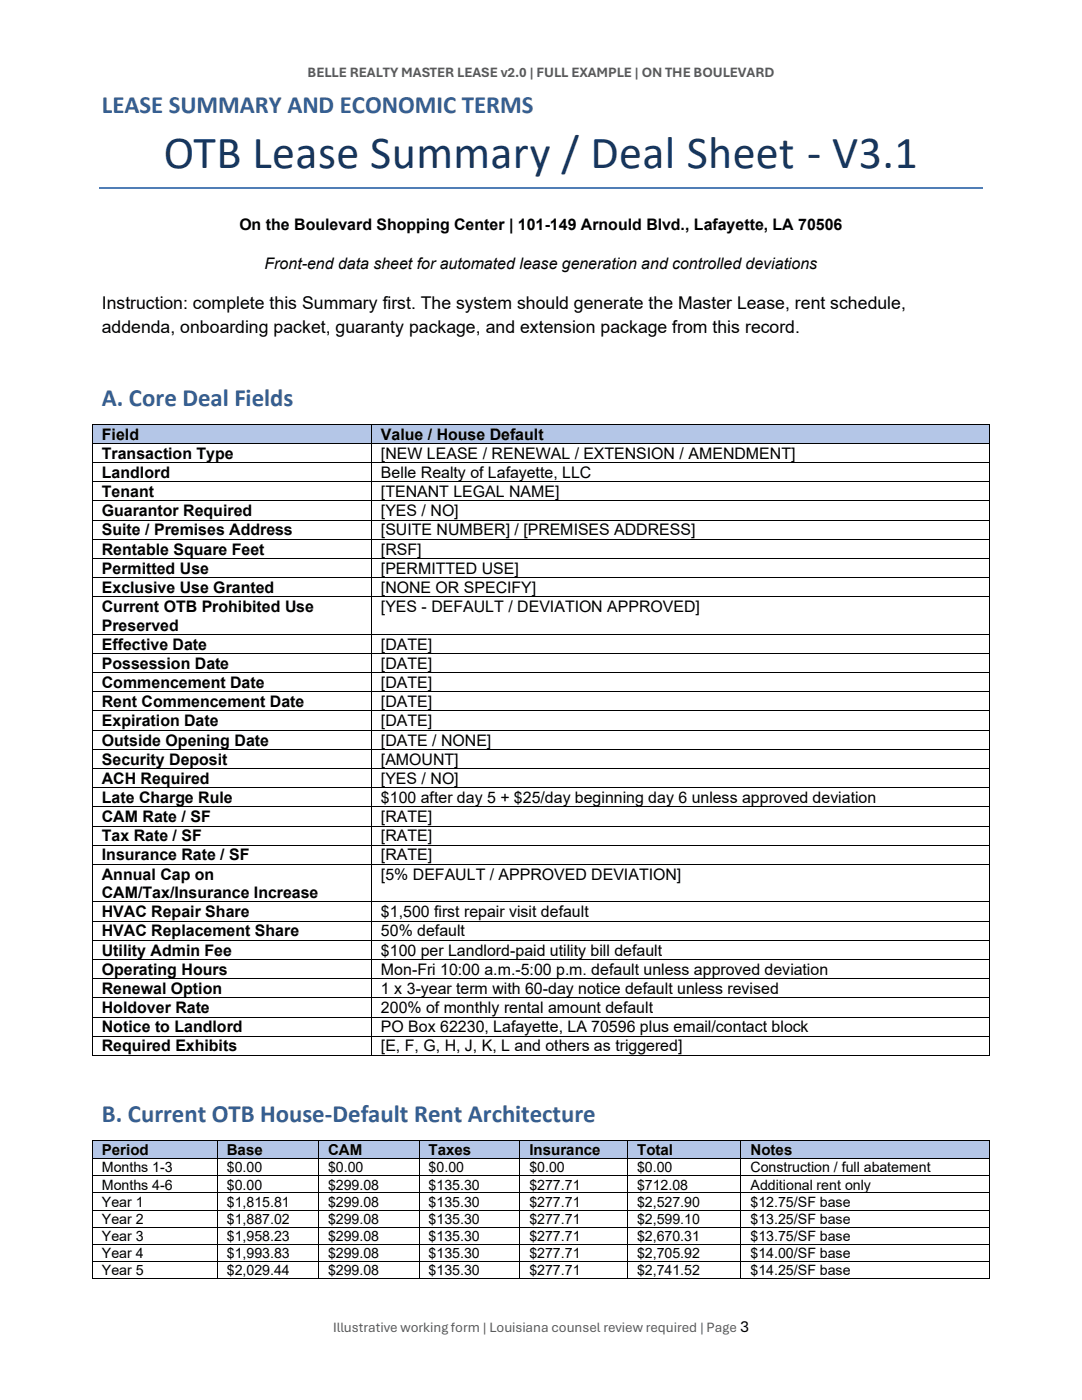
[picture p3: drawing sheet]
<svg xmlns="http://www.w3.org/2000/svg" width="216mm" height="279mm" viewBox="0 0 216 279" stroke-linecap="round" stroke-linejoin="round" font-family="sans-serif">
<defs><g id="words">
<text font-size="9.2" fill="#17365d" x="32.7" y="33.5">OTB Lease Summary / Deal Sheet - V3.1</text>
<g font-size="5" fill="#365f91">
<text x="20.3" y="22.5">LEASE SUMMARY AND ECONOMIC TERMS</text>
<text x="20.3" y="80.9">A. Core Deal Fields</text>
<text x="20.3" y="223.9">B. Current OTB House-Default Rent Architecture</text>
</g>
<g font-size="3.5">
<text x="20.3" y="61.7">Instruction: complete this Summary first. The system should generate the Master Lease, rent schedule,</text>
<text x="20.3" y="66.4">addenda, onboarding packet, guaranty package, and extension package from this record.</text>
</g>
<text font-size="3.3" x="147.7" y="265.8">3</text>
<g font-size="3.2">
<text x="47.8" y="46">On the Boulevard Shopping Center | 101-149 Arnould Blvd., Lafayette, LA 70506</text>
<text x="52.8" y="53.7">Front-end data sheet for automated lease generation and controlled deviations</text>
<text x="20.3" y="87.7">Field</text>
<text x="76" y="87.7">Value / House Default</text>
<text x="20.3" y="91.5">Transaction Type</text>
<text x="20.3" y="95.4">Landlord</text>
<text x="76" y="91.5">[NEW LEASE / RENEWAL / EXTENSION / AMENDMENT]</text>
<text x="76" y="95.4">Belle Realty of Lafayette, LLC</text>
<text x="20.3" y="99.2">Tenant</text>
<text x="76" y="99.2">[TENANT LEGAL NAME]</text>
<text x="20.3" y="103">Guarantor Required</text>
<text x="20.3" y="106.9">Suite / Premises Address</text>
<text x="76" y="103">[YES / NO]</text>
<text x="76" y="106.9">[SUITE NUMBER] / [PREMISES ADDRESS]</text>
<text x="20.3" y="110.7">Rentable Square Feet</text>
<text x="76" y="110.7">[RSF]</text>
<text x="20.3" y="114.5">Permitted Use</text>
<text x="20.3" y="118.3">Exclusive Use Granted</text>
<text x="76" y="114.5">[PERMITTED USE]</text>
<text x="76" y="118.3">[NONE OR SPECIFY]</text>
<text x="20.3" y="122.1">Current OTB Prohibited Use</text>
<text x="20.3" y="125.8">Preserved</text>
<text x="76" y="122.1">[YES - DEFAULT / DEVIATION APPROVED]</text>
<text x="20.3" y="129.6">Effective Date</text>
<text x="76" y="129.6">[DATE]</text>
<text x="20.3" y="133.5">Possession Date</text>
<text x="20.3" y="137.3">Commencement Date</text>
<text x="76" y="133.5">[DATE]</text>
<text x="76" y="137.3">[DATE]</text>
<text x="20.3" y="141.1">Rent Commencement Date</text>
<text x="76" y="141.1">[DATE]</text>
<text x="20.3" y="145">Expiration Date</text>
<text x="20.3" y="148.8">Outside Opening Date</text>
<text x="76" y="145">[DATE]</text>
<text x="76" y="148.8">[DATE / NONE]</text>
<text x="20.3" y="152.6">Security Deposit</text>
<text x="76" y="152.6">[AMOUNT]</text>
<text x="20.3" y="156.4">ACH Required</text>
<text x="20.3" y="160.3">Late Charge Rule</text>
<text x="76" y="156.4">[YES / NO]</text>
<text x="76" y="160.3">$100 after day 5 + $25/day beginning day 6 unless approved deviation</text>
<text x="20.3" y="164.1">CAM Rate / SF</text>
<text x="20.3" y="167.9">Tax Rate / SF</text>
<text x="76" y="164.1">[RATE]</text>
<text x="76" y="167.9">[RATE]</text>
<text x="20.3" y="171.7">Insurance Rate / SF</text>
<text x="76" y="171.7">[RATE]</text>
<text x="20.3" y="175.6">Annual Cap on</text>
<text x="20.3" y="179.2">CAM/Tax/Insurance Increase</text>
<text x="76" y="175.6">[5% DEFAULT / APPROVED DEVIATION]</text>
<text x="20.3" y="183.1">HVAC Repair Share</text>
<text x="76" y="183.1">$1,500 first repair visit default</text>
<text x="20.3" y="186.9">HVAC Replacement Share</text>
<text x="20.3" y="190.7">Utility Admin Fee</text>
<text x="76" y="186.9">50% default</text>
<text x="76" y="190.7">$100 per Landlord-paid utility bill default</text>
<text x="20.3" y="194.5">Operating Hours</text>
<text x="76" y="194.5">Mon-Fri 10:00 a.m.-5:00 p.m. default unless approved deviation</text>
<text x="20.3" y="198.4">Renewal Option</text>
<text x="20.3" y="202.2">Holdover Rate</text>
<text x="76" y="198.4">1 x 3-year term with 60-day notice default unless revised</text>
<text x="76" y="202.2">200% of monthly rental amount default</text>
<text x="20.3" y="206">Notice to Landlord</text>
<text x="20.3" y="209.8">Required Exhibits</text>
<text x="76" y="206">PO Box 62230, Lafayette, LA 70596 plus email/contact block</text>
<text x="76" y="209.8">[E, F, G, H, J, K, L and others as triggered]</text>
</g>
<g font-size="3">
<text x="20.3" y="230.5">Period</text>
<text x="45.3" y="230.5">Base</text>
<text x="65.5" y="230.5">CAM</text>
<text x="85.5" y="230.5">Taxes</text>
<text x="105.6" y="230.5">Insurance</text>
<text x="127.1" y="230.5">Total</text>
<text x="149.8" y="230.5">Notes</text>
</g>
<g font-size="2.8" fill="#5a5a5a">
<text x="61.3" y="15.3">BELLE REALTY MASTER LEASE v2.0 | FULL EXAMPLE | ON THE BOULEVARD</text>
<text x="66.5" y="265.8">Illustrative working form | Louisiana counsel review required | Page</text>
</g>
<g font-size="2.8">
<text x="20.3" y="234">Months 1-3</text>
<text x="45.3" y="234">$0.00</text>
<text x="65.5" y="234">$0.00</text>
<text x="85.5" y="234">$0.00</text>
<text x="105.6" y="234">$0.00</text>
<text x="127.1" y="234">$0.00</text>
<text x="149.8" y="234">Construction / full abatement</text>
<text x="20.3" y="237.4">Months 4-6</text>
<text x="45.3" y="237.4">$0.00</text>
<text x="65.5" y="237.4">$299.08</text>
<text x="85.5" y="237.4">$135.30</text>
<text x="105.6" y="237.4">$277.71</text>
<text x="127.1" y="237.4">$712.08</text>
<text x="149.8" y="237.4">Additional rent only</text>
<text x="20.3" y="240.8">Year 1</text>
<text x="20.3" y="244.3">Year 2</text>
<text x="45.3" y="240.8">$1,815.81</text>
<text x="45.3" y="244.3">$1,887.02</text>
<text x="65.5" y="240.8">$299.08</text>
<text x="65.5" y="244.3">$299.08</text>
<text x="85.5" y="240.8">$135.30</text>
<text x="85.5" y="244.3">$135.30</text>
<text x="105.6" y="240.8">$277.71</text>
<text x="105.6" y="244.3">$277.71</text>
<text x="127.1" y="240.8">$2,527.90</text>
<text x="127.1" y="244.3">$2,599.10</text>
<text x="149.8" y="240.8">$12.75/SF base</text>
<text x="149.8" y="244.3">$13.25/SF base</text>
<text x="20.3" y="247.7">Year 3</text>
<text x="20.3" y="251.1">Year 4</text>
<text x="45.3" y="247.7">$1,958.23</text>
<text x="45.3" y="251.1">$1,993.83</text>
<text x="65.5" y="247.7">$299.08</text>
<text x="65.5" y="251.1">$299.08</text>
<text x="85.5" y="247.7">$135.30</text>
<text x="85.5" y="251.1">$135.30</text>
<text x="105.6" y="247.7">$277.71</text>
<text x="105.6" y="251.1">$277.71</text>
<text x="127.1" y="247.7">$2,670.31</text>
<text x="127.1" y="251.1">$2,705.92</text>
<text x="149.8" y="247.7">$13.75/SF base</text>
<text x="149.8" y="251.1">$14.00/SF base</text>
<text x="20.3" y="254.5">Year 5</text>
<text x="45.3" y="254.5">$2,029.44</text>
<text x="65.5" y="254.5">$299.08</text>
<text x="85.5" y="254.5">$135.30</text>
<text x="105.6" y="254.5">$277.71</text>
<text x="127.1" y="254.5">$2,741.52</text>
<text x="149.8" y="254.5">$14.25/SF base</text>
</g>
</g></defs>
<path d="M19.8 37.5h176.3" fill="none" stroke="#4f81bd" stroke-width=".34"/>
<g fill="#b4c6e7">
<path d="M18.5 84.8h55.5v3.6h-55.5z" fill-rule="evenodd"/>
<path d="M20.3 84.8h51.9v3.6h-51.9z" fill-rule="evenodd"/>
<path d="M74.2 84.8h123.2v3.6h-123.2z" fill-rule="evenodd"/>
<path d="M76 84.8h119.6v3.6h-119.6z" fill-rule="evenodd"/>
</g>
<g fill="#000">
<path d="M18.3 84.5h.2v.2h-.2z" fill-rule="evenodd"/>
<path d="M18.3 84.5h.2v.2h-.2z" fill-rule="evenodd"/>
<path d="M18.3 88.4h.2v.2h-.2z" fill-rule="evenodd"/>
<path d="M18.3 92.2h.2v.2h-.2z" fill-rule="evenodd"/>
<path d="M18.3 96.1h.2v.1h-.2z" fill-rule="evenodd"/>
<path d="M74 84.5h.2v.2h-.2z" fill-rule="evenodd"/>
<path d="M74 88.4h.2v.2h-.2z" fill-rule="evenodd"/>
<path d="M74 92.2h.2v.2h-.2z" fill-rule="evenodd"/>
<path d="M74 96.1h.2v.1h-.2z" fill-rule="evenodd"/>
<path d="M197.4 84.5h.2v.2h-.2z" fill-rule="evenodd"/>
<path d="M197.4 84.5h.2v.2h-.2z" fill-rule="evenodd"/>
<path d="M197.4 88.4h.2v.2h-.2z" fill-rule="evenodd"/>
<path d="M197.4 92.2h.2v.2h-.2z" fill-rule="evenodd"/>
<path d="M197.4 96.1h.2v.1h-.2z" fill-rule="evenodd"/>
<path d="M18.3 99.9h.2v.2h-.2z" fill-rule="evenodd"/>
<path d="M18.3 103.7h.2v.2h-.2z" fill-rule="evenodd"/>
<path d="M18.3 107.5h.2v.2h-.2z" fill-rule="evenodd"/>
<path d="M18.3 111.4h.2v.1h-.2z" fill-rule="evenodd"/>
<path d="M18.3 115.2h.2v.2h-.2z" fill-rule="evenodd"/>
<path d="M18.3 119h.2v.2h-.2z" fill-rule="evenodd"/>
<path d="M74 99.9h.2v.2h-.2z" fill-rule="evenodd"/>
<path d="M74 103.7h.2v.2h-.2z" fill-rule="evenodd"/>
<path d="M74 107.5h.2v.2h-.2z" fill-rule="evenodd"/>
<path d="M74 111.4h.2v.1h-.2z" fill-rule="evenodd"/>
<path d="M74 115.2h.2v.2h-.2z" fill-rule="evenodd"/>
<path d="M74 119h.2v.2h-.2z" fill-rule="evenodd"/>
<path d="M197.4 99.9h.2v.2h-.2z" fill-rule="evenodd"/>
<path d="M197.4 103.7h.2v.2h-.2z" fill-rule="evenodd"/>
<path d="M197.4 107.5h.2v.2h-.2z" fill-rule="evenodd"/>
<path d="M197.4 111.4h.2v.1h-.2z" fill-rule="evenodd"/>
<path d="M197.4 115.2h.2v.2h-.2z" fill-rule="evenodd"/>
<path d="M197.4 119h.2v.2h-.2z" fill-rule="evenodd"/>
<path d="M18.3 126.5h.2v.2h-.2z" fill-rule="evenodd"/>
<path d="M18.3 130.3h.2v.2h-.2z" fill-rule="evenodd"/>
<path d="M18.3 134.2h.2v.1h-.2z" fill-rule="evenodd"/>
<path d="M18.3 138h.2v.2h-.2z" fill-rule="evenodd"/>
<path d="M74 126.5h.2v.2h-.2z" fill-rule="evenodd"/>
<path d="M74 130.3h.2v.2h-.2z" fill-rule="evenodd"/>
<path d="M74 134.2h.2v.1h-.2z" fill-rule="evenodd"/>
<path d="M74 138h.2v.2h-.2z" fill-rule="evenodd"/>
<path d="M197.4 126.5h.2v.2h-.2z" fill-rule="evenodd"/>
<path d="M197.4 130.3h.2v.2h-.2z" fill-rule="evenodd"/>
<path d="M197.4 134.2h.2v.1h-.2z" fill-rule="evenodd"/>
<path d="M197.4 138h.2v.2h-.2z" fill-rule="evenodd"/>
<path d="M18.3 141.8h.2v.2h-.2z" fill-rule="evenodd"/>
<path d="M18.3 145.6h.2v.2h-.2z" fill-rule="evenodd"/>
<path d="M18.3 149.5h.2v.1h-.2z" fill-rule="evenodd"/>
<path d="M18.3 153.3h.2v.2h-.2z" fill-rule="evenodd"/>
<path d="M18.3 157.1h.2v.2h-.2z" fill-rule="evenodd"/>
<path d="M74 141.8h.2v.2h-.2z" fill-rule="evenodd"/>
<path d="M74 145.6h.2v.2h-.2z" fill-rule="evenodd"/>
<path d="M74 149.5h.2v.1h-.2z" fill-rule="evenodd"/>
<path d="M74 153.3h.2v.2h-.2z" fill-rule="evenodd"/>
<path d="M74 157.1h.2v.2h-.2z" fill-rule="evenodd"/>
<path d="M197.4 141.8h.2v.2h-.2z" fill-rule="evenodd"/>
<path d="M197.4 145.6h.2v.2h-.2z" fill-rule="evenodd"/>
<path d="M197.4 149.5h.2v.1h-.2z" fill-rule="evenodd"/>
<path d="M197.4 153.3h.2v.2h-.2z" fill-rule="evenodd"/>
<path d="M197.4 157.1h.2v.2h-.2z" fill-rule="evenodd"/>
<path d="M18.3 160.9h.2v.2h-.2z" fill-rule="evenodd"/>
<path d="M18.3 164.8h.2v.2h-.2z" fill-rule="evenodd"/>
<path d="M18.3 168.6h.2v.2h-.2z" fill-rule="evenodd"/>
<path d="M18.3 172.4h.2v.2h-.2z" fill-rule="evenodd"/>
<path d="M74 160.9h.2v.2h-.2z" fill-rule="evenodd"/>
<path d="M74 164.8h.2v.2h-.2z" fill-rule="evenodd"/>
<path d="M74 168.6h.2v.2h-.2z" fill-rule="evenodd"/>
<path d="M74 172.4h.2v.2h-.2z" fill-rule="evenodd"/>
<path d="M197.4 160.9h.2v.2h-.2z" fill-rule="evenodd"/>
<path d="M197.4 164.8h.2v.2h-.2z" fill-rule="evenodd"/>
<path d="M197.4 168.6h.2v.2h-.2z" fill-rule="evenodd"/>
<path d="M197.4 172.4h.2v.2h-.2z" fill-rule="evenodd"/>
<path d="M18.3 179.9h.2v.2h-.2z" fill-rule="evenodd"/>
<path d="M18.3 183.8h.2v.1h-.2z" fill-rule="evenodd"/>
<path d="M18.3 187.6h.2v.1h-.2z" fill-rule="evenodd"/>
<path d="M18.3 191.4h.2v.2h-.2z" fill-rule="evenodd"/>
<path d="M18.3 195.2h.2v.2h-.2z" fill-rule="evenodd"/>
<path d="M18.3 199h.2v.2h-.2z" fill-rule="evenodd"/>
<path d="M74 179.9h.2v.2h-.2z" fill-rule="evenodd"/>
<path d="M74 183.8h.2v.1h-.2z" fill-rule="evenodd"/>
<path d="M74 187.6h.2v.1h-.2z" fill-rule="evenodd"/>
<path d="M74 191.4h.2v.2h-.2z" fill-rule="evenodd"/>
<path d="M74 195.2h.2v.2h-.2z" fill-rule="evenodd"/>
<path d="M74 199h.2v.2h-.2z" fill-rule="evenodd"/>
<path d="M197.4 179.9h.2v.2h-.2z" fill-rule="evenodd"/>
<path d="M197.4 183.8h.2v.1h-.2z" fill-rule="evenodd"/>
<path d="M197.4 187.6h.2v.1h-.2z" fill-rule="evenodd"/>
<path d="M197.4 191.4h.2v.2h-.2z" fill-rule="evenodd"/>
<path d="M197.4 195.2h.2v.2h-.2z" fill-rule="evenodd"/>
<path d="M197.4 199h.2v.2h-.2z" fill-rule="evenodd"/>
<path d="M18.3 202.9h.2v.2h-.2z" fill-rule="evenodd"/>
<path d="M18.3 206.7h.2v.2h-.2z" fill-rule="evenodd"/>
<path d="M18.3 210.6h.2v.1h-.2z" fill-rule="evenodd"/>
<path d="M18.3 210.6h.2v.1h-.2z" fill-rule="evenodd"/>
<path d="M74 202.9h.2v.2h-.2z" fill-rule="evenodd"/>
<path d="M74 206.7h.2v.2h-.2z" fill-rule="evenodd"/>
<path d="M74 210.6h.2v.1h-.2z" fill-rule="evenodd"/>
<path d="M197.4 202.9h.2v.2h-.2z" fill-rule="evenodd"/>
<path d="M197.4 206.7h.2v.2h-.2z" fill-rule="evenodd"/>
<path d="M197.4 210.6h.2v.1h-.2z" fill-rule="evenodd"/>
<path d="M197.4 210.6h.2v.1h-.2z" fill-rule="evenodd"/>
</g>
<g fill="none" stroke="#000" stroke-width=".2">
<path d="M18.4 84.7v3.7M18.4 88.6v3.6M18.4 92.4v3.7M18.4 96.2v3.7M18.5 84.6h55.5M18.5 88.5h55.5M18.5 92.3h55.5M18.5 96.2h55.5M18.5 100h55.5M74.1 84.7v3.7M74.1 88.6v3.6M74.1 92.4v3.7"/>
<path d="M74.1 96.2v3.7M74.2 84.6h123.2M74.2 88.5h123.2M74.2 92.3h123.2M74.2 96.2h123.2M74.2 100h123.2M197.5 84.7v3.7M197.5 88.6v3.6M197.5 92.4v3.7M197.5 96.2v3.7M18.4 100.1v3.6M18.4 103.9v3.6"/>
<path d="M18.4 107.7v3.7M18.4 111.5v3.7M18.4 115.4v3.6M18.4 119.2v7.3M18.5 103.8h55.5M18.5 107.6h55.5M18.5 111.4h55.5M18.5 115.3h55.5M18.5 119.1h55.5M74.1 100.1v3.6M74.1 103.9v3.6M74.1 107.7v3.7"/>
<path d="M74.1 111.5v3.7M74.1 115.4v3.6M74.1 119.2v7.3M74.2 103.8h123.2M74.2 107.6h123.2M74.2 111.4h123.2M74.2 115.3h123.2M74.2 119.1h123.2M197.5 100.1v3.6M197.5 103.9v3.6M197.5 107.7v3.7M197.5 111.5v3.7"/>
<path d="M197.5 115.4v3.6M197.5 119.2v7.3M18.4 126.7v3.6M18.4 130.5v3.7M18.4 134.3v3.7M18.4 138.2v3.6M18.5 126.6h55.5M18.5 130.4h55.5M18.5 134.3h55.5M18.5 138.1h55.5M74.1 126.7v3.6M74.1 130.5v3.7"/>
<path d="M74.1 134.3v3.7M74.1 138.2v3.6M74.2 126.6h123.2M74.2 130.4h123.2M74.2 134.3h123.2M74.2 138.1h123.2M197.5 126.7v3.6M197.5 130.5v3.7M197.5 134.3v3.7M197.5 138.2v3.6M18.4 142v3.6M18.4 145.8v3.7"/>
<path d="M18.4 149.6v3.7M18.4 153.5v3.6M18.4 157.3v3.6M18.5 141.9h55.5M18.5 145.7h55.5M18.5 149.5h55.5M18.5 153.4h55.5M18.5 157.2h55.5M74.1 142v3.6M74.1 145.8v3.7M74.1 149.6v3.7M74.1 153.5v3.6"/>
<path d="M74.1 157.3v3.6M74.2 141.9h123.2M74.2 145.7h123.2M74.2 149.5h123.2M74.2 153.4h123.2M74.2 157.2h123.2M197.5 142v3.6M197.5 145.8v3.7M197.5 149.6v3.7M197.5 153.5v3.6M197.5 157.3v3.6M18.4 161.1v3.7"/>
<path d="M18.4 165v3.6M18.4 168.8v3.6M18.4 172.6v7.3M18.5 161h55.5M18.5 164.9h55.5M18.5 168.7h55.5M18.5 172.5h55.5M18.5 180h55.5M74.1 161.1v3.7M74.1 165v3.6M74.1 168.8v3.6M74.1 172.6v7.3"/>
<path d="M74.2 161h123.2M74.2 164.9h123.2M74.2 168.7h123.2M74.2 172.5h123.2M74.2 180h123.2M197.5 161.1v3.7M197.5 165v3.6M197.5 168.8v3.6M197.5 172.6v7.3M18.4 180.1v3.7M18.4 183.9v3.7M18.4 187.7v3.7"/>
<path d="M18.4 191.6v3.6M18.4 195.4v3.6M18.4 199.2v3.7M18.5 183.8h55.5M18.5 187.6h55.5M18.5 191.5h55.5M18.5 195.3h55.5M18.5 199.1h55.5M74.1 180.1v3.7M74.1 183.9v3.7M74.1 187.7v3.7M74.1 191.6v3.6"/>
<path d="M74.1 195.4v3.6M74.1 199.2v3.7M74.2 183.8h123.2M74.2 187.6h123.2M74.2 191.5h123.2M74.2 195.3h123.2M74.2 199.1h123.2M197.5 180.1v3.7M197.5 183.9v3.7M197.5 187.7v3.7M197.5 191.6v3.6M197.5 195.4v3.6"/>
<path d="M197.5 199.2v3.7M18.4 203.1v3.6M18.4 206.9v3.7M18.5 203h55.5M18.5 206.8h55.5M18.5 210.6h55.5M74.1 203.1v3.6M74.1 206.9v3.7M74.2 203h123.2M74.2 206.8h123.2M74.2 210.6h123.2M197.5 203.1v3.6"/>
<path d="M197.5 206.9v3.7"/>
</g>
<g fill="#b4c6e7">
<path d="M18.5 227.7h24.8v3.5h-24.8z" fill-rule="evenodd"/>
<path d="M20.3 227.7h21.2v3.5h-21.2z" fill-rule="evenodd"/>
<path d="M43.4 227.7h20.1v3.5h-20.1z" fill-rule="evenodd"/>
<path d="M45.3 227.7h16.3v3.5h-16.3z" fill-rule="evenodd"/>
<path d="M63.6 227.7h19.9v3.5h-19.9z" fill-rule="evenodd"/>
<path d="M65.5 227.7h16.2v3.5h-16.2z" fill-rule="evenodd"/>
<path d="M83.8 227.7h19.8v3.5h-19.8z" fill-rule="evenodd"/>
<path d="M85.5 227.7h16.3v3.5h-16.3z" fill-rule="evenodd"/>
<path d="M103.8 227.7h21.3v3.5h-21.3z" fill-rule="evenodd"/>
<path d="M105.6 227.7h17.7v3.5h-17.7z" fill-rule="evenodd"/>
<path d="M125.3 227.7h22.5v3.5h-22.5z" fill-rule="evenodd"/>
<path d="M127.1 227.7h18.8v3.5h-18.8z" fill-rule="evenodd"/>
<path d="M147.9 227.7h49.5v3.5h-49.5z" fill-rule="evenodd"/>
<path d="M149.8 227.7h45.8v3.5h-45.8z" fill-rule="evenodd"/>
</g>
<g fill="#000">
<path d="M18.3 227.5h.2v.2h-.2z" fill-rule="evenodd"/>
<path d="M18.3 227.5h.2v.2h-.2z" fill-rule="evenodd"/>
<path d="M18.3 231.2h.2v.1h-.2z" fill-rule="evenodd"/>
<path d="M18.3 234.6h.2v.1h-.2z" fill-rule="evenodd"/>
<path d="M18.3 238h.2v.2h-.2z" fill-rule="evenodd"/>
<path d="M43.3 227.5h.1v.2h-.1z" fill-rule="evenodd"/>
<path d="M43.3 231.2h.1v.1h-.1z" fill-rule="evenodd"/>
<path d="M43.3 234.6h.1v.1h-.1z" fill-rule="evenodd"/>
<path d="M43.3 238h.1v.2h-.1z" fill-rule="evenodd"/>
<path d="M63.5 227.5h.1v.2h-.1z" fill-rule="evenodd"/>
<path d="M63.5 231.2h.1v.1h-.1z" fill-rule="evenodd"/>
<path d="M63.5 234.6h.1v.1h-.1z" fill-rule="evenodd"/>
<path d="M63.5 238h.1v.2h-.1z" fill-rule="evenodd"/>
<path d="M83.5 227.5h.2v.2h-.2z" fill-rule="evenodd"/>
<path d="M83.5 231.2h.2v.1h-.2z" fill-rule="evenodd"/>
<path d="M83.5 234.6h.2v.1h-.2z" fill-rule="evenodd"/>
<path d="M83.5 238h.2v.2h-.2z" fill-rule="evenodd"/>
<path d="M103.6 227.5h.2v.2h-.2z" fill-rule="evenodd"/>
<path d="M103.6 231.2h.2v.1h-.2z" fill-rule="evenodd"/>
<path d="M103.6 234.6h.2v.1h-.2z" fill-rule="evenodd"/>
<path d="M103.6 238h.2v.2h-.2z" fill-rule="evenodd"/>
<path d="M125.1 227.5h.2v.2h-.2z" fill-rule="evenodd"/>
<path d="M125.1 231.2h.2v.1h-.2z" fill-rule="evenodd"/>
<path d="M125.1 234.6h.2v.1h-.2z" fill-rule="evenodd"/>
<path d="M125.1 238h.2v.2h-.2z" fill-rule="evenodd"/>
<path d="M147.8 227.5h.1v.2h-.1z" fill-rule="evenodd"/>
<path d="M147.8 231.2h.1v.1h-.1z" fill-rule="evenodd"/>
<path d="M147.8 234.6h.1v.1h-.1z" fill-rule="evenodd"/>
<path d="M147.8 238h.1v.2h-.1z" fill-rule="evenodd"/>
<path d="M197.4 227.5h.2v.2h-.2z" fill-rule="evenodd"/>
<path d="M197.4 227.5h.2v.2h-.2z" fill-rule="evenodd"/>
<path d="M197.4 231.2h.2v.1h-.2z" fill-rule="evenodd"/>
<path d="M197.4 234.6h.2v.1h-.2z" fill-rule="evenodd"/>
<path d="M197.4 238h.2v.2h-.2z" fill-rule="evenodd"/>
<path d="M18.3 241.4h.2v.2h-.2z" fill-rule="evenodd"/>
<path d="M18.3 244.8h.2v.2h-.2z" fill-rule="evenodd"/>
<path d="M18.3 248.3h.2v.1h-.2z" fill-rule="evenodd"/>
<path d="M18.3 251.7h.2v.1h-.2z" fill-rule="evenodd"/>
<path d="M18.3 255.1h.2v.2h-.2z" fill-rule="evenodd"/>
<path d="M18.3 255.1h.2v.2h-.2z" fill-rule="evenodd"/>
<path d="M43.3 241.4h.1v.2h-.1z" fill-rule="evenodd"/>
<path d="M43.3 244.8h.1v.2h-.1z" fill-rule="evenodd"/>
<path d="M43.3 248.3h.1v.1h-.1z" fill-rule="evenodd"/>
<path d="M43.3 251.7h.1v.1h-.1z" fill-rule="evenodd"/>
<path d="M43.3 255.1h.1v.2h-.1z" fill-rule="evenodd"/>
<path d="M63.5 241.4h.1v.2h-.1z" fill-rule="evenodd"/>
<path d="M63.5 244.8h.1v.2h-.1z" fill-rule="evenodd"/>
<path d="M63.5 248.3h.1v.1h-.1z" fill-rule="evenodd"/>
<path d="M63.5 251.7h.1v.1h-.1z" fill-rule="evenodd"/>
<path d="M63.5 255.1h.1v.2h-.1z" fill-rule="evenodd"/>
<path d="M83.5 241.4h.2v.2h-.2z" fill-rule="evenodd"/>
<path d="M83.5 244.8h.2v.2h-.2z" fill-rule="evenodd"/>
<path d="M83.5 248.3h.2v.1h-.2z" fill-rule="evenodd"/>
<path d="M83.5 251.7h.2v.1h-.2z" fill-rule="evenodd"/>
<path d="M83.5 255.1h.2v.2h-.2z" fill-rule="evenodd"/>
<path d="M103.6 241.4h.2v.2h-.2z" fill-rule="evenodd"/>
<path d="M103.6 244.8h.2v.2h-.2z" fill-rule="evenodd"/>
<path d="M103.6 248.3h.2v.1h-.2z" fill-rule="evenodd"/>
<path d="M103.6 251.7h.2v.1h-.2z" fill-rule="evenodd"/>
<path d="M103.6 255.1h.2v.2h-.2z" fill-rule="evenodd"/>
<path d="M125.1 241.4h.2v.2h-.2z" fill-rule="evenodd"/>
<path d="M125.1 244.8h.2v.2h-.2z" fill-rule="evenodd"/>
<path d="M125.1 248.3h.2v.1h-.2z" fill-rule="evenodd"/>
<path d="M125.1 251.7h.2v.1h-.2z" fill-rule="evenodd"/>
<path d="M125.1 255.1h.2v.2h-.2z" fill-rule="evenodd"/>
<path d="M147.8 241.4h.1v.2h-.1z" fill-rule="evenodd"/>
<path d="M147.8 244.8h.1v.2h-.1z" fill-rule="evenodd"/>
<path d="M147.8 248.3h.1v.1h-.1z" fill-rule="evenodd"/>
<path d="M147.8 251.7h.1v.1h-.1z" fill-rule="evenodd"/>
<path d="M147.8 255.1h.1v.2h-.1z" fill-rule="evenodd"/>
<path d="M197.4 241.4h.2v.2h-.2z" fill-rule="evenodd"/>
<path d="M197.4 244.8h.2v.2h-.2z" fill-rule="evenodd"/>
<path d="M197.4 248.3h.2v.1h-.2z" fill-rule="evenodd"/>
<path d="M197.4 251.7h.2v.1h-.2z" fill-rule="evenodd"/>
<path d="M197.4 255.1h.2v.2h-.2z" fill-rule="evenodd"/>
<path d="M197.4 255.1h.2v.2h-.2z" fill-rule="evenodd"/>
</g>
<g fill="none" stroke="#000" stroke-width=".2">
<path d="M18.4 227.7v3.5M18.4 231.3v3.3M18.4 234.7v3.3M18.4 238.2v3.2M18.5 227.6h24.8M18.5 231.3h24.8M18.5 234.6h24.8M18.5 238.1h24.8M43.4 227.7v3.5M43.4 231.3v3.3M43.4 234.7v3.3M43.4 238.2v3.2"/>
<path d="M43.4 227.6h20.1M43.4 231.3h20.1M43.4 234.6h20.1M43.4 238.1h20.1M63.5 227.7v3.5M63.5 231.3v3.3M63.5 234.7v3.3M63.5 238.2v3.2M63.6 227.6h19.9M63.6 231.3h19.9M63.6 234.6h19.9M63.6 238.1h19.9"/>
<path d="M83.6 227.7v3.5M83.6 231.3v3.3M83.6 234.7v3.3M83.6 238.2v3.2M83.7 227.6h19.9M83.7 231.3h19.9M83.7 234.6h19.9M83.7 238.1h19.9M103.7 227.7v3.5M103.7 231.3v3.3M103.7 234.7v3.3M103.7 238.2v3.2"/>
<path d="M103.8 227.6h21.3M103.8 231.3h21.3M103.8 234.6h21.3M103.8 238.1h21.3M125.2 227.7v3.5M125.2 231.3v3.3M125.2 234.7v3.3M125.2 238.2v3.2M125.3 227.6h22.5M125.3 231.3h22.5M125.3 234.6h22.5M125.3 238.1h22.5"/>
<path d="M147.9 227.7v3.5M147.9 231.3v3.3M147.9 234.7v3.3M147.9 238.2v3.2M147.9 227.6h49.5M147.9 231.3h49.5M147.9 234.6h49.5M147.9 238.1h49.5M197.5 227.7v3.5M197.5 231.3v3.3M197.5 234.7v3.3M197.5 238.2v3.2"/>
<path d="M18.4 241.6v3.2M18.4 245v3.3M18.4 248.4v3.3M18.4 251.8v3.3M18.5 241.5h24.8M18.5 244.9h24.8M18.5 248.4h24.8M18.5 251.7h24.8M18.5 255.2h24.8M43.4 241.6v3.2M43.4 245v3.3M43.4 248.4v3.3"/>
<path d="M43.4 251.8v3.3M43.4 241.5h20.1M43.4 244.9h20.1M43.4 248.4h20.1M43.4 251.7h20.1M43.4 255.2h20.1M63.5 241.6v3.2M63.5 245v3.3M63.5 248.4v3.3M63.5 251.8v3.3M63.6 241.5h19.9M63.6 244.9h19.9"/>
<path d="M63.6 248.4h19.9M63.6 251.7h19.9M63.6 255.2h19.9M83.6 241.6v3.2M83.6 245v3.3M83.6 248.4v3.3M83.6 251.8v3.3M83.7 241.5h19.9M83.7 244.9h19.9M83.7 248.4h19.9M83.7 251.7h19.9M83.7 255.2h19.9"/>
<path d="M103.7 241.6v3.2M103.7 245v3.3M103.7 248.4v3.3M103.7 251.8v3.3M103.8 241.5h21.3M103.8 244.9h21.3M103.8 248.4h21.3M103.8 251.7h21.3M103.8 255.2h21.3M125.2 241.6v3.2M125.2 245v3.3M125.2 248.4v3.3"/>
<path d="M125.2 251.8v3.3M125.3 241.5h22.5M125.3 244.9h22.5M125.3 248.4h22.5M125.3 251.7h22.5M125.3 255.2h22.5M147.9 241.6v3.2M147.9 245v3.3M147.9 248.4v3.3M147.9 251.8v3.3M147.9 241.5h49.5M147.9 244.9h49.5"/>
<path d="M147.9 248.4h49.5M147.9 251.7h49.5M147.9 255.2h49.5M197.5 241.6v3.2M197.5 245v3.3M197.5 248.4v3.3M197.5 251.8v3.3"/>
</g>
<use href="#words"/>
</svg>
